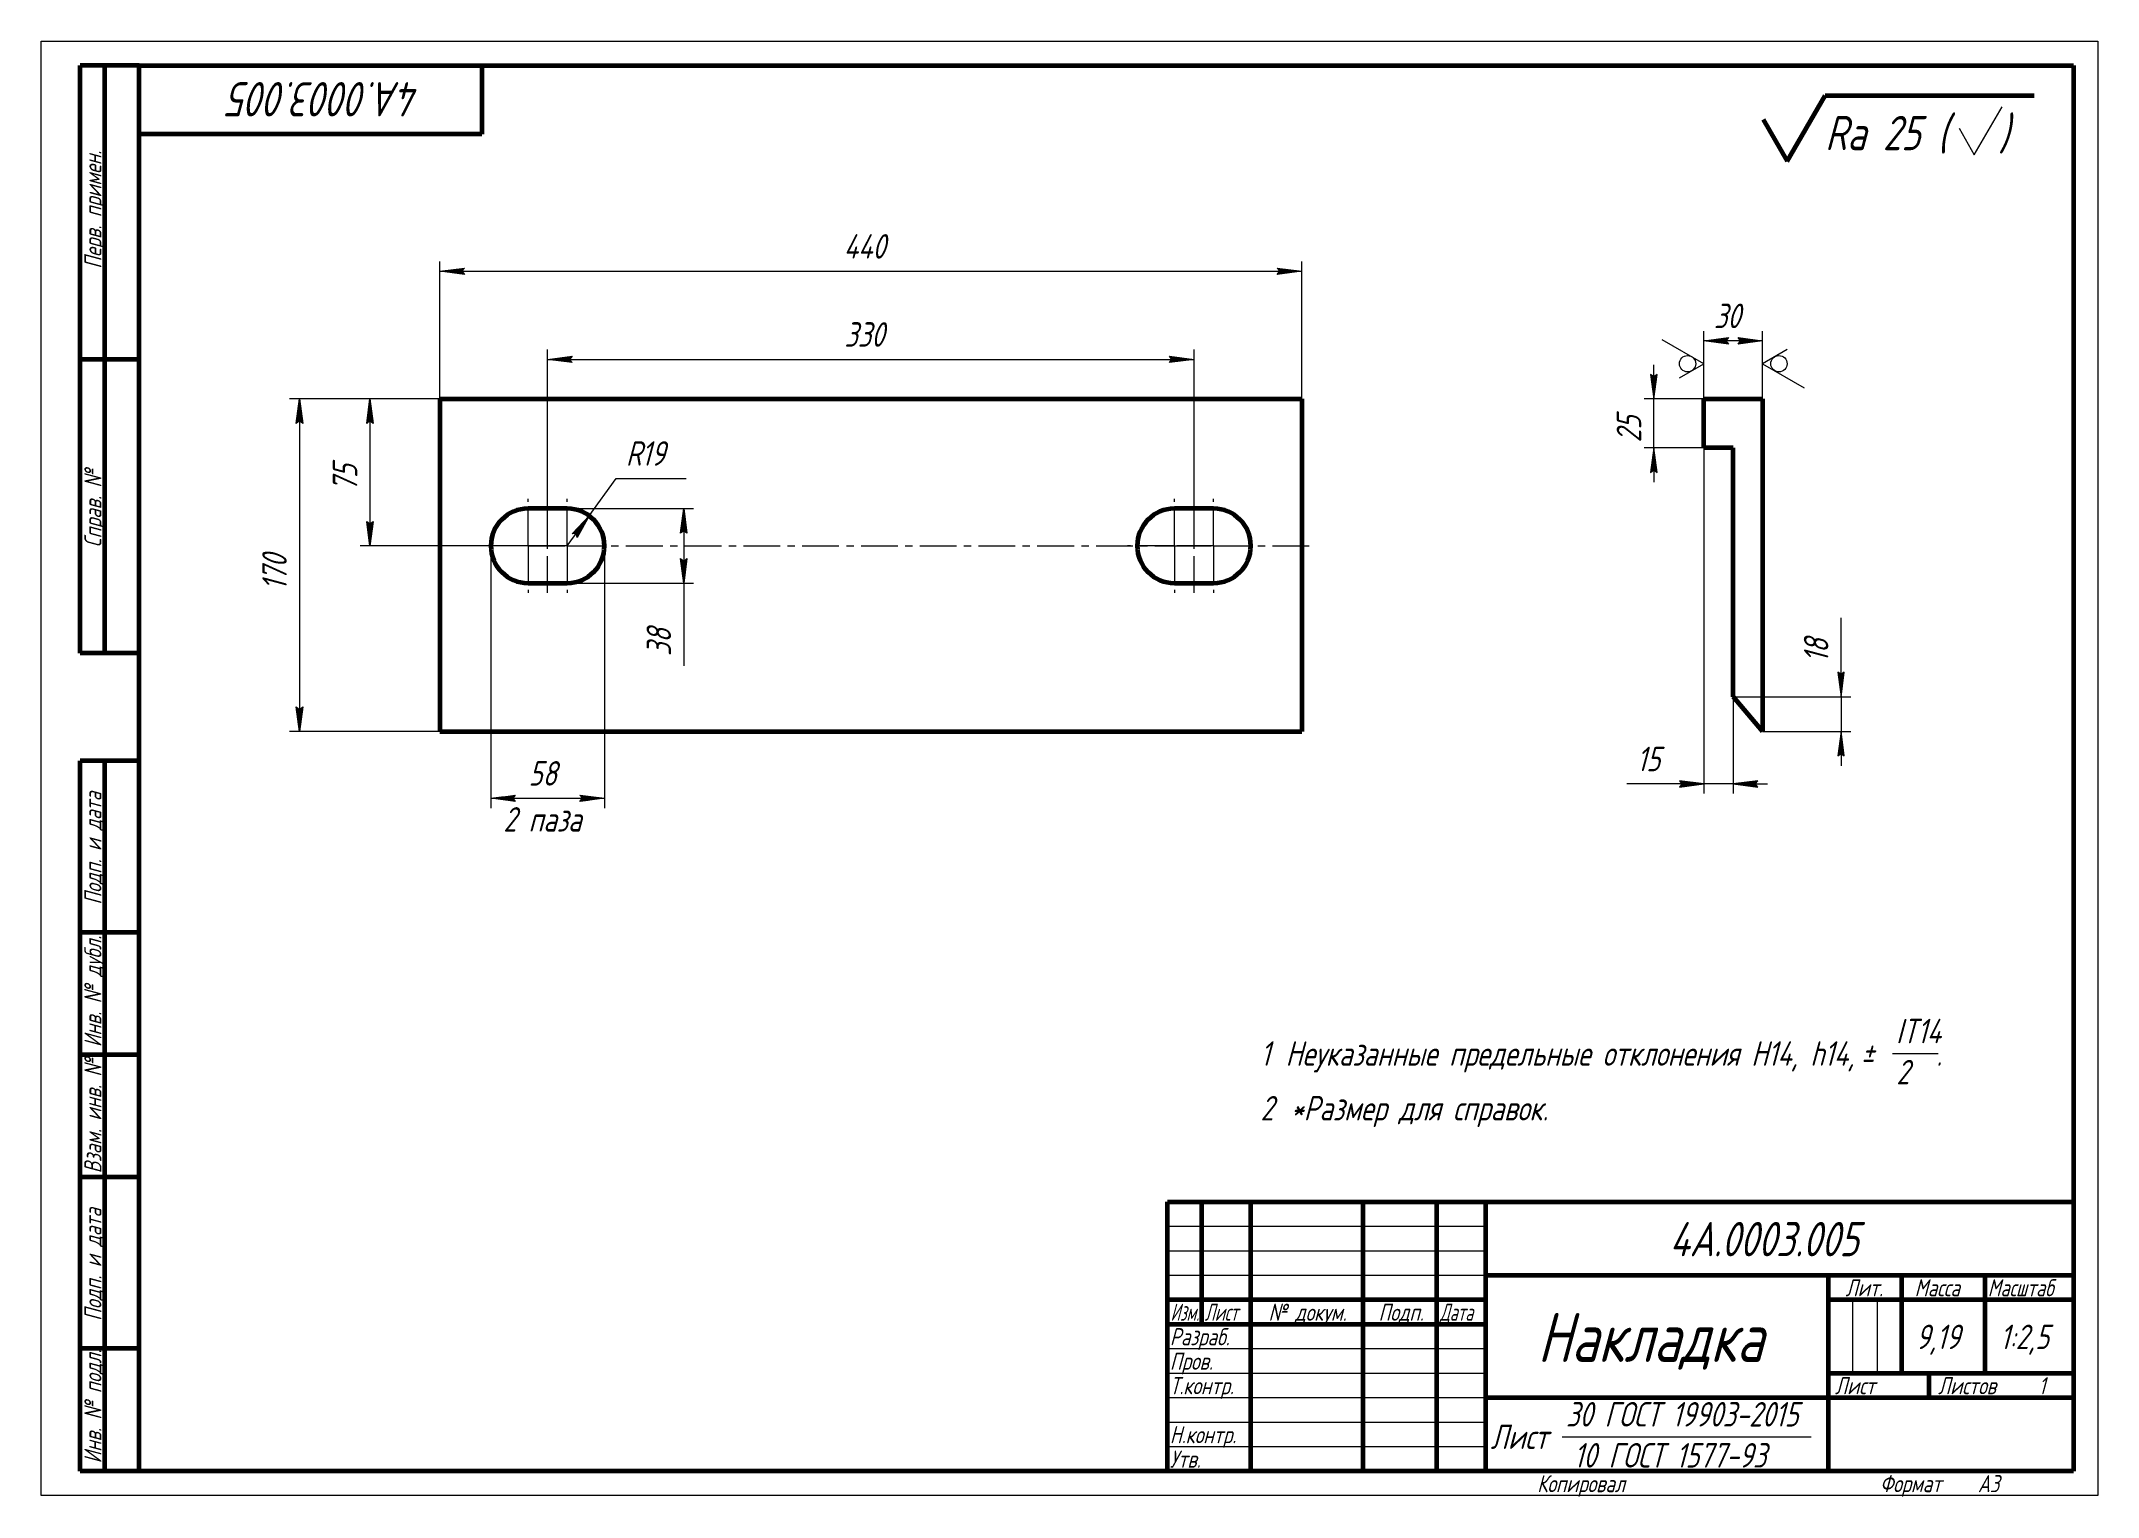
# Model space of a CAD drawing. Header units: millimetres. Extents: x 0 to 420, y 0 to 297.
import ezdxf

# ---------------------------------------------------------------- set-up
doc = ezdxf.new("R2010")
doc.units = ezdxf.units.MM
for name, pattern in [('K5LT_AXLED', [12, 7.5, -1.5, 1.5, -1.5]), ('K5LT_BASIC', [0]), ('K5LT_THIN', [0])]:
    doc.linetypes.add(name, pattern=pattern)
doc.layers.add('Системный слой', color=7, linetype='Continuous')
doc.layers.add('Системный слой (1)', color=7, linetype='Continuous', true_color=0x6c6c6c)
doc.styles.add('KDIMTEXTSTYLE', font='GOST_AU.SHX', dxfattribs={"width": 0.96, "oblique": 15, "height": 5})
doc.styles.add('KTEXTSTYLE', font='GOST_AU.SHX', dxfattribs={"width": 0.96, "height": 5})
doc.dimstyles.new('KDIMSTYLE (0.40)', dxfattribs={"dimtxt": 5, "dimasz": 1, "dimexe": 2, "dimexo": 0, "dimgap": 1, "dimtad": 1, "dimlfac": 2.5, "dimtxsty": 'KDIMTEXTSTYLE', "dimsah": 1, "dimcen": 0, "dimdle": 1, "dimadec": 0, "dimazin": 0, "dimtfac": 0.667, "dimtmove": 0, "dimatfit": 3, "dimfxl": 1, "dimtvp": 1, "dimtolj": 1, "dimtzin": 0, "dimarcsym": 0})

# ---------------------------------------------------------------- blocks, each defined once
blk = doc.blocks.new('D0')
at = {"layer": 'Системный слой (1)'}
blk.add_hatch(color=7, dxfattribs=at).paths.add_polyline_path([(111.89, 200.09), (108.42, 196.42), (109.25, 196.44), (109.49, 195.65)])
at = {"layer": 'Системный слой (1)', "color": 7, "linetype": 'K5LT_THIN', "lineweight": 18}
for p, q in [((107.43, 193.93), (111.89, 200.09)), ((108.42, 196.42), (111.89, 200.09)), ((111.89, 200.09), (109.49, 195.65)), ((109.25, 196.44), (108.42, 196.42)), ((109.49, 195.65), (109.25, 196.44))]:
    blk.add_line(p, q, dxfattribs=at)
blk.add_wipeout([(119.41, 208.71), (119.41, 216.09), (129.28, 216.09), (129.28, 208.71)]).dxf.layer = 'Системный слой (1)'
for p, q in [((111.89, 200.09), (117.41, 207.71)), ((117.41, 207.71), (131.7, 207.71))]:
    blk.add_line(p, q, dxfattribs=at)
at = {"layer": 'Системный слой (1)', "color": 7, "char_height": 5, "attachment_point": 1, "style": 'KTEXTSTYLE'}
for s, insert in [('\\H5.0;\\W1.000;\\Q15;\\Q15;\\W0.965;R', (119.41, 215.3)), ('\\H5.0;\\W1.000;\\Q15;\\Q15;\\W0.965;19', (122.58, 215.3))]:
    blk.add_mtext(s, dxfattribs=dict(at, insert=insert))
blk = doc.blocks.new('KDIMARROW_02')
at = {"layer": 'Системный слой'}
blk.add_hatch(color=0, dxfattribs=at).paths.add_polyline_path([(4.5, 0), (5, 0.66), (0, 0), (5, -0.66)])
at = {"layer": 'Системный слой', "color": 0, "linetype": 'K5LT_THIN', "lineweight": 18}
for p, q in [((0, 0), (-1, 0)), ((5, 0.66), (0, 0)), ((0, 0), (5, -0.66)), ((0, 0), (7, 0)), ((4.5, 0), (5, 0.66)), ((5, -0.66), (4.5, 0))]:
    blk.add_line(p, q, dxfattribs=at)
blk = doc.blocks.new('D1')
at = {"layer": 'Системный слой (1)'}
for points in [[(108.43, 232.67), (103.43, 232.01), (108.43, 231.35), (107.93, 232.01)], [(235.43, 232.01), (230.43, 232.67), (230.93, 232.01), (230.43, 231.35)]]:
    blk.add_hatch(color=7, dxfattribs=at).paths.add_polyline_path(points)
at = {"layer": 'Системный слой (1)', "color": 7, "linetype": 'K5LT_THIN', "lineweight": 18}
for p, q in [((103.43, 193.93), (103.43, 234.01)), ((103.43, 232.01), (108.43, 232.67)), ((108.43, 231.35), (103.43, 232.01)), ((108.43, 232.67), (107.93, 232.01)), ((107.93, 232.01), (108.43, 231.35)), ((230.93, 232.01), (230.43, 232.67)), ((230.43, 232.67), (235.43, 232.01)), ((235.43, 232.01), (230.43, 231.35)), ((230.43, 231.35), (230.93, 232.01)), ((235.43, 193.93), (235.43, 234.01))]:
    blk.add_line(p, q, dxfattribs=at)
blk.add_wipeout([(164.02, 233.01), (164.02, 240.39), (174.41, 240.39), (174.41, 233.01)]).dxf.layer = 'Системный слой (1)'
blk.add_line((103.43, 232.01), (235.43, 232.01), dxfattribs=at)
at = {"layer": 'Системный слой (1)', "color": 7, "insert": (164.02, 239.6), "char_height": 5, "attachment_point": 1, "style": 'KTEXTSTYLE'}
blk.add_mtext('\\H5.0;\\W1.000;\\Q15;\\Q15;\\W0.965;330', dxfattribs=at)
blk = doc.blocks.new('KDIMARROW_01')
at = {"layer": 'Системный слой'}
blk.add_hatch(color=0, dxfattribs=at).paths.add_polyline_path([(0, 0), (-5, 0.66), (-4.5, 0), (-5, -0.66)])
at = {"layer": 'Системный слой', "color": 0, "linetype": 'K5LT_THIN', "lineweight": 18}
for p, q in [((-4.5, 0), (-5, 0.66)), ((-5, 0.66), (0, 0)), ((0, 0), (-5, -0.66)), ((-5, -0.66), (-4.5, 0)), ((0, 0), (-1, 0))]:
    blk.add_line(p, q, dxfattribs=at)
blk = doc.blocks.new('D2')
at = {"layer": 'Системный слой (1)'}
for points in [[(86.43, 250.66), (81.43, 250), (86.43, 249.34), (85.93, 250)], [(257.43, 250), (252.43, 250.66), (252.93, 250), (252.43, 249.34)]]:
    blk.add_hatch(color=7, dxfattribs=at).paths.add_polyline_path(points)
at = {"layer": 'Системный слой (1)', "color": 7, "linetype": 'K5LT_THIN', "lineweight": 18}
for p, q in [((81.43, 223.93), (81.43, 252)), ((257.43, 223.93), (257.43, 252)), ((81.43, 250), (86.43, 250.66)), ((86.43, 249.34), (81.43, 250)), ((86.43, 250.66), (85.93, 250)), ((85.93, 250), (86.43, 249.34)), ((252.93, 250), (252.43, 250.66)), ((252.43, 250.66), (257.43, 250)), ((257.43, 250), (252.43, 249.34)), ((252.43, 249.34), (252.93, 250))]:
    blk.add_line(p, q, dxfattribs=at)
blk.add_wipeout([(163.89, 251), (163.89, 258.38), (174.53, 258.38), (174.53, 251)]).dxf.layer = 'Системный слой (1)'
blk.add_line((81.43, 250), (257.43, 250), dxfattribs=at)
at = {"layer": 'Системный слой (1)', "color": 7, "insert": (163.89, 257.59), "char_height": 5, "attachment_point": 1, "style": 'KTEXTSTYLE'}
blk.add_mtext('\\H5.0;\\W1.000;\\Q15;\\Q15;\\W0.965;440', dxfattribs=at)
blk = doc.blocks.new('D3')
at = {"layer": 'Системный слой (1)'}
for points in [[(67.15, 223.93), (66.49, 218.93), (67.15, 219.43), (67.8, 218.93)], [(67.8, 198.93), (67.15, 198.43), (66.49, 198.93), (67.15, 193.93)]]:
    blk.add_hatch(color=7, dxfattribs=at).paths.add_polyline_path(points)
at = {"layer": 'Системный слой (1)', "color": 7, "linetype": 'K5LT_THIN', "lineweight": 18}
for p, q in [((81.43, 223.93), (65.15, 223.93)), ((66.49, 218.93), (67.15, 223.93)), ((67.15, 223.93), (67.8, 218.93)), ((67.15, 219.43), (66.49, 218.93)), ((67.8, 218.93), (67.15, 219.43)), ((67.15, 193.93), (66.49, 198.93)), ((66.49, 198.93), (67.15, 198.43)), ((67.15, 198.43), (67.8, 198.93)), ((67.8, 198.93), (67.15, 193.93)), ((103.43, 193.93), (65.15, 193.93))]:
    blk.add_line(p, q, dxfattribs=at)
blk.add_wipeout([(66.15, 205.04), (58.76, 205.04), (58.76, 212.51), (66.15, 212.51)]).dxf.layer = 'Системный слой (1)'
blk.add_line((67.15, 223.93), (67.15, 193.93), dxfattribs=at)
at = {"layer": 'Системный слой (1)', "color": 7, "insert": (59.56, 205.04), "char_height": 5, "attachment_point": 1, "rotation": 90, "style": 'KTEXTSTYLE'}
blk.add_mtext('\\H5.0;\\W1.000;\\Q15;\\Q15;\\W0.965;75', dxfattribs=at)
blk = doc.blocks.new('D4')
at = {"layer": 'Системный слой (1)'}
for points in [[(52.75, 223.93), (52.09, 218.93), (52.75, 219.43), (53.41, 218.93)], [(52.75, 160.53), (52.09, 161.03), (52.75, 156.03), (53.41, 161.03)]]:
    blk.add_hatch(color=7, dxfattribs=at).paths.add_polyline_path(points)
at = {"layer": 'Системный слой (1)', "color": 7, "linetype": 'K5LT_THIN', "lineweight": 18}
for p, q in [((81.43, 223.93), (50.75, 223.93)), ((52.09, 218.93), (52.75, 223.93)), ((52.75, 223.93), (53.41, 218.93)), ((52.75, 219.43), (52.09, 218.93)), ((53.41, 218.93), (52.75, 219.43)), ((52.75, 156.03), (52.09, 161.03)), ((52.09, 161.03), (52.75, 160.53)), ((52.75, 160.53), (53.41, 161.03)), ((53.41, 161.03), (52.75, 156.03)), ((81.43, 156.03), (50.75, 156.03))]:
    blk.add_line(p, q, dxfattribs=at)
blk.add_wipeout([(51.75, 184.84), (44.37, 184.84), (44.37, 194.71), (51.75, 194.71)]).dxf.layer = 'Системный слой (1)'
blk.add_line((52.75, 223.93), (52.75, 156.03), dxfattribs=at)
at = {"layer": 'Системный слой (1)', "color": 7, "insert": (45.16, 184.84), "char_height": 5, "attachment_point": 1, "rotation": 90, "style": 'KTEXTSTYLE'}
blk.add_mtext('\\H5.0;\\W1.000;\\Q15;\\Q15;\\W0.965;170', dxfattribs=at)
blk = doc.blocks.new('D5')
at = {"layer": 'Системный слой (1)', "color": 7, "linetype": 'K5LT_THIN', "lineweight": 18}
for p, q in [((91.83, 193.93), (91.83, 140.38)), ((115.03, 193.93), (115.03, 140.38))]:
    blk.add_line(p, q, dxfattribs=at)
blk.add_wipeout([(94.39, 134), (94.39, 150.76), (111.75, 150.76), (111.75, 134)]).dxf.layer = 'Системный слой (1)'
at = {"layer": 'Системный слой (1)'}
for points in [[(96.83, 143.04), (91.83, 142.38), (96.83, 141.72), (96.33, 142.38)], [(115.03, 142.38), (110.03, 143.04), (110.53, 142.38), (110.03, 141.72)]]:
    blk.add_hatch(color=7, dxfattribs=at).paths.add_polyline_path(points)
at = {"layer": 'Системный слой (1)', "color": 7, "linetype": 'K5LT_THIN', "lineweight": 18}
for p, q in [((91.83, 142.38), (96.83, 143.04)), ((96.83, 143.04), (96.33, 142.38)), ((110.53, 142.38), (110.03, 143.04)), ((110.03, 143.04), (115.03, 142.38)), ((96.83, 141.72), (91.83, 142.38)), ((91.83, 142.38), (115.03, 142.38)), ((96.33, 142.38), (96.83, 141.72)), ((115.03, 142.38), (110.03, 141.72)), ((110.03, 141.72), (110.53, 142.38))]:
    blk.add_line(p, q, dxfattribs=at)
at = {"layer": 'Системный слой (1)', "color": 7, "char_height": 5, "attachment_point": 1, "style": 'KTEXTSTYLE'}
for s, insert in [('\\H5.0;\\W1.000;\\Q15;\\Q15;\\W0.965;58', (99.54, 149.97)), ('\\H5.0;\\W1.000;\\Q15;\\Q15;\\W0.965;2 паза', (94.39, 140.58))]:
    blk.add_mtext(s, dxfattribs=dict(at, insert=insert))
blk = doc.blocks.new('D6')
at = {"layer": 'Системный слой (1)'}
for points in [[(131.89, 196.53), (131.23, 201.53), (130.57, 196.53), (131.23, 197.03)], [(131.89, 191.33), (131.23, 190.83), (130.57, 191.33), (131.23, 186.33)]]:
    blk.add_hatch(color=7, dxfattribs=at).paths.add_polyline_path(points)
at = {"layer": 'Системный слой (1)', "color": 7, "linetype": 'K5LT_THIN', "lineweight": 18}
for p, q in [((107.43, 201.53), (133.23, 201.53)), ((130.57, 196.53), (131.23, 201.53)), ((131.23, 201.53), (131.89, 196.53)), ((131.23, 201.53), (131.23, 186.33)), ((131.23, 197.03), (130.57, 196.53)), ((131.89, 196.53), (131.23, 197.03)), ((131.23, 186.33), (130.57, 191.33)), ((130.57, 191.33), (131.23, 190.83)), ((131.23, 190.83), (131.89, 191.33)), ((131.89, 191.33), (131.23, 186.33)), ((107.43, 186.33), (133.23, 186.33)), ((131.23, 186.33), (131.23, 181.32))]:
    blk.add_line(p, q, dxfattribs=at)
blk.add_wipeout([(130.23, 171.41), (122.85, 171.41), (122.85, 179), (130.23, 179)]).dxf.layer = 'Системный слой (1)'
blk.add_line((131.23, 181.32), (131.23, 169.41), dxfattribs=at)
at = {"layer": 'Системный слой (1)', "color": 7, "insert": (123.64, 171.41), "char_height": 5, "attachment_point": 1, "rotation": 90, "style": 'KTEXTSTYLE'}
blk.add_mtext('\\H5.0;\\W1.000;\\Q15;\\Q15;\\W0.965;38', dxfattribs=at)
blk = doc.blocks.new('U0')
at = {"layer": 'Системный слой (1)', "color": 30, "linetype": 'K5LT_AXLED', "lineweight": 18, "true_color": 0xff8000}
for q in [(239.43, 203.53), (229.83, 193.93), (239.43, 184.33), (249.03, 193.93)]:
    blk.add_line((239.43, 193.93), q, dxfattribs=at)
blk = doc.blocks.new('U1')
at = {"layer": 'Системный слой (1)', "color": 30, "linetype": 'K5LT_AXLED', "lineweight": 18, "true_color": 0xff8000}
for q in [(231.43, 203.53), (221.83, 193.93), (231.43, 184.33), (241.03, 193.93)]:
    blk.add_line((231.43, 193.93), q, dxfattribs=at)
blk = doc.blocks.new('U2')
at = {"layer": 'Системный слой (1)', "color": 30, "linetype": 'K5LT_AXLED', "lineweight": 18, "true_color": 0xff8000}
for q in [(107.43, 203.53), (79.43, 193.93), (107.43, 184.33), (259.43, 193.93)]:
    blk.add_line((107.43, 193.93), q, dxfattribs=at)
blk = doc.blocks.new('U3')
at = {"layer": 'Системный слой (1)', "color": 30, "linetype": 'K5LT_AXLED', "lineweight": 18, "true_color": 0xff8000}
for q in [(99.43, 203.53), (89.83, 193.93), (99.43, 184.33), (109.03, 193.93)]:
    blk.add_line((99.43, 193.93), q, dxfattribs=at)
blk = doc.blocks.new('D7')
at = {"layer": 'Системный слой (1)', "color": 7, "linetype": 'K5LT_THIN', "lineweight": 18}
blk.add_line((351.54, 223.93), (351.54, 237.8), dxfattribs=at)
blk.add_wipeout([(341.59, 236.8), (341.59, 244.18), (349.17, 244.18), (349.17, 236.8)]).dxf.layer = 'Системный слой (1)'
at = {"layer": 'Системный слой (1)'}
for points in [[(344.54, 236.46), (339.54, 235.8), (344.54, 235.14), (344.04, 235.8)], [(351.54, 235.8), (346.54, 236.46), (347.04, 235.8), (346.54, 235.14)]]:
    blk.add_hatch(color=7, dxfattribs=at).paths.add_polyline_path(points)
at = {"layer": 'Системный слой (1)', "color": 7, "linetype": 'K5LT_THIN', "lineweight": 18}
for p, q in [((339.54, 223.93), (339.54, 237.8)), ((339.54, 235.8), (344.54, 236.46)), ((344.54, 235.14), (339.54, 235.8)), ((351.54, 235.8), (339.54, 235.8)), ((344.54, 236.46), (344.04, 235.8)), ((344.04, 235.8), (344.54, 235.14)), ((347.04, 235.8), (346.54, 236.46)), ((346.54, 236.46), (351.54, 235.8)), ((351.54, 235.8), (346.54, 235.14)), ((346.54, 235.14), (347.04, 235.8))]:
    blk.add_line(p, q, dxfattribs=at)
at = {"layer": 'Системный слой (1)', "color": 7, "insert": (341.59, 243.39), "char_height": 5, "attachment_point": 1, "style": 'KTEXTSTYLE'}
blk.add_mtext('\\H5.0;\\W1.000;\\Q15;\\Q15;\\W0.965;30', dxfattribs=at)
blk = doc.blocks.new('D8')
at = {"layer": 'Системный слой (1)'}
for points in [[(339.54, 145.33), (334.54, 145.98), (335.04, 145.33), (334.54, 144.67)], [(350.54, 145.98), (345.54, 145.33), (350.54, 144.67), (350.04, 145.33)]]:
    blk.add_hatch(color=7, dxfattribs=at).paths.add_polyline_path(points)
at = {"layer": 'Системный слой (1)', "color": 7, "linetype": 'K5LT_THIN', "lineweight": 18}
for p, q in [((339.54, 213.93), (339.54, 143.33)), ((345.54, 163.13), (345.54, 143.33)), ((339.54, 145.33), (334.54, 145.98)), ((334.54, 145.98), (335.04, 145.33)), ((335.04, 145.33), (334.54, 144.67)), ((334.54, 144.67), (339.54, 145.33)), ((339.54, 145.33), (334.56, 145.33)), ((345.54, 145.33), (339.54, 145.33)), ((350.54, 145.98), (345.54, 145.33)), ((345.54, 145.33), (350.54, 144.67)), ((345.54, 145.33), (352.54, 145.33)), ((350.04, 145.33), (350.54, 145.98)), ((350.54, 144.67), (350.04, 145.33))]:
    blk.add_line(p, q, dxfattribs=at)
blk.add_wipeout([(325.84, 146.33), (325.84, 153.71), (332.29, 153.71), (332.29, 146.33)]).dxf.layer = 'Системный слой (1)'
for p, q in [((334.56, 145.33), (323.84, 145.33)), ((339.54, 145.33), (332.54, 145.33))]:
    blk.add_line(p, q, dxfattribs=at)
at = {"layer": 'Системный слой (1)', "color": 7, "insert": (325.84, 152.91), "char_height": 5, "attachment_point": 1, "style": 'KTEXTSTYLE'}
blk.add_mtext('\\H5.0;\\W1.000;\\Q15;\\Q15;\\W0.965;15', dxfattribs=at)
blk = doc.blocks.new('D9')
at = {"layer": 'Системный слой (1)'}
blk.add_hatch(color=7, dxfattribs=at).paths.add_polyline_path([(368.21, 151.03), (367.55, 156.03), (366.9, 151.03), (367.55, 151.53)])
at = {"layer": 'Системный слой (1)', "color": 7, "linetype": 'K5LT_THIN', "lineweight": 18}
for p, q in [((345.54, 163.13), (369.55, 163.13)), ((367.55, 163.13), (367.55, 156.03)), ((351.54, 156.03), (369.55, 156.03)), ((367.55, 156.03), (366.9, 151.03)), ((368.21, 151.03), (367.55, 156.03)), ((367.55, 156.03), (367.55, 149.03)), ((366.9, 151.03), (367.55, 151.53)), ((367.55, 151.53), (368.21, 151.03))]:
    blk.add_line(p, q, dxfattribs=at)
blk.add_wipeout([(366.55, 170.1), (359.17, 170.1), (359.17, 176.93), (366.55, 176.93)]).dxf.layer = 'Системный слой (1)'
at = {"layer": 'Системный слой (1)'}
blk.add_hatch(color=7, dxfattribs=at).paths.add_polyline_path([(367.55, 167.63), (366.9, 168.13), (367.55, 163.13), (368.21, 168.13)])
at = {"layer": 'Системный слой (1)', "color": 7, "linetype": 'K5LT_THIN', "lineweight": 18}
for p, q in [((367.55, 168.1), (367.55, 179.21)), ((367.55, 167.63), (366.9, 168.13)), ((366.9, 168.13), (367.55, 163.13)), ((367.55, 163.13), (367.55, 170.13)), ((367.55, 163.13), (368.21, 168.13)), ((368.21, 168.13), (367.55, 167.63)), ((367.55, 163.13), (367.55, 168.13))]:
    blk.add_line(p, q, dxfattribs=at)
at = {"layer": 'Системный слой (1)', "color": 7, "insert": (359.97, 170.1), "char_height": 5, "attachment_point": 1, "rotation": 90, "style": 'KTEXTSTYLE'}
blk.add_mtext('\\H5.0;\\W1.000;\\Q15;\\Q15;\\W0.965;18', dxfattribs=at)
blk = doc.blocks.new('D10')
at = {"layer": 'Системный слой (1)', "color": 7, "linetype": 'K5LT_THIN', "lineweight": 18}
for p, q in [((329.33, 228.43), (328.67, 228.93)), ((329.99, 228.93), (329.33, 228.43)), ((328.67, 208.93), (329.33, 209.43)), ((329.33, 209.43), (329.99, 208.93))]:
    blk.add_line(p, q, dxfattribs=at)
blk.add_wipeout([(328.33, 215.04), (320.95, 215.04), (320.95, 222.51), (328.33, 222.51)]).dxf.layer = 'Системный слой (1)'
at = {"layer": 'Системный слой (1)'}
for points in [[(329.33, 228.43), (328.67, 228.93), (329.33, 223.93), (329.99, 228.93)], [(329.99, 208.93), (329.33, 213.93), (328.67, 208.93), (329.33, 209.43)]]:
    blk.add_hatch(color=7, dxfattribs=at).paths.add_polyline_path(points)
at = {"layer": 'Системный слой (1)', "color": 7, "linetype": 'K5LT_THIN', "lineweight": 18}
for p, q in [((328.67, 228.93), (329.33, 223.93)), ((329.33, 223.93), (329.33, 230.93)), ((329.33, 223.93), (329.99, 228.93)), ((339.54, 223.93), (327.33, 223.93)), ((329.33, 213.93), (329.33, 223.93)), ((339.54, 213.93), (327.33, 213.93)), ((329.33, 213.93), (328.67, 208.93)), ((329.99, 208.93), (329.33, 213.93)), ((329.33, 213.93), (329.33, 206.93))]:
    blk.add_line(p, q, dxfattribs=at)
at = {"layer": 'Системный слой (1)', "color": 7, "insert": (321.74, 215.04), "char_height": 5, "attachment_point": 1, "rotation": 90, "style": 'KTEXTSTYLE'}
blk.add_mtext('\\H5.0;\\W1.000;\\Q15;\\Q15;\\W0.965;25', dxfattribs=at)
blk = doc.blocks.new('U4')
at = {"layer": 'Системный слой (1)', "color": 7, "linetype": 'K5LT_THIN', "lineweight": 18}
for p, q in [((339.54, 231.12), (331.04, 236.03)), ((334.54, 228.23), (339.54, 231.12))]:
    blk.add_line(p, q, dxfattribs=at)
blk.add_arc((336.21, 231.12), 1.67, 90, 89.99999427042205, dxfattribs=at)
blk = doc.blocks.new('U5')
at = {"layer": 'Системный слой (1)', "color": 7, "linetype": 'K5LT_THIN', "lineweight": 18}
for p, q in [((356.54, 234.01), (351.54, 231.12)), ((351.54, 231.12), (360.04, 226.21))]:
    blk.add_line(p, q, dxfattribs=at)
blk.add_arc((354.87, 231.12), 1.67, 90, 89.99999427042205, dxfattribs=at)
blk = doc.blocks.new('U6')
at = {"color": 7, "linetype": 'K5LT_THIN', "lineweight": 18}
for p, q in [((0, 0), (0, 297)), ((0, 297), (420, 297)), ((420, 297), (420, 0)), ((230, 55), (295, 55)), ((230, 50), (295, 50)), ((230, 45), (295, 45)), ((369.96, 25), (369.96, 40)), ((374.98, 25), (374.98, 40)), ((230, 30), (295, 30)), ((230, 25), (295, 25)), ((230, 20), (295, 20)), ((230, 15), (295, 15)), ((230, 10), (295, 10)), ((310.63, 12), (361.43, 12)), ((420, 0), (0, 0))]:
    blk.add_line(p, q, dxfattribs=at)
at = {"color": 150, "linetype": 'K5LT_BASIC', "lineweight": 60, "true_color": 0x0080ff}
for p, q in [((8, 172), (8, 292)), ((20, 292), (8, 292)), ((13, 172), (13, 292)), ((20, 5), (20, 292)), ((20, 292), (415, 292)), ((90, 292), (90, 278)), ((415, 292), (415, 5)), ((90, 278), (20, 278)), ((20, 232), (8, 232)), ((20, 172), (8, 172)), ((8, 5), (8, 150)), ((20, 150), (8, 150)), ((13, 5), (13, 150)), ((20, 115), (8, 115)), ((20, 90), (8, 90)), ((20, 65), (8, 65)), ((230, 60), (415, 60)), ((230, 5), (230, 60)), ((237, 35), (237, 60)), ((247, 5), (247, 60)), ((270, 5), (270, 60)), ((285, 5), (285, 60)), ((295, 5), (295, 60)), ((295, 45), (415, 45)), ((365, 5), (365, 45)), ((380, 25), (380, 45)), ((397, 25), (397, 45)), ((230, 40), (295, 40)), ((365, 40), (380, 40)), ((380, 40), (415, 40)), ((230, 35), (295, 35)), ((20, 30), (8, 30)), ((365, 25), (415, 25)), ((385.57, 20), (385.57, 25)), ((295, 20), (365, 20)), ((365, 20), (415, 20)), ((20, 5), (8, 5)), ((415, 5), (20, 5))]:
    blk.add_line(p, q, dxfattribs=at)
at = {"color": 7, "attachment_point": 1, "style": 'KTEXTSTYLE'}
for s, insert, char_height, rotation in [('\\H5.0;\\W1.000;\\Q15;\\Q15;\\W0.965;\\H7.00;4А.0003.005', (77.48, 281.64), 7, 180), ('\\H5.0;\\W1.000;\\Q15;\\Q15;\\W0.965;\\H3.50;Перв. примен.', (8.82, 250.52), 3.5, 90), ('\\H5.0;\\W1.000;\\Q15;\\Q15;\\W0.965;\\H3.50;Справ. №', (8.82, 193.63), 3.5, 90), ('\\H5.0;\\W1.000;\\Q15;\\Q15;\\W0.965;\\H3.50;Подп. и дата', (8.82, 120.66), 3.5, 90), ('\\H5.0;\\W1.000;\\Q15;\\Q15;\\W0.965;\\H3.50;Инв. № дубл.', (8.82, 91.57), 3.5, 90), ('\\H5.0;\\W1.000;\\Q15;\\Q15;\\W0.965;\\H3.50;Взам. инв. №', (8.82, 65.8), 3.5, 90), ('\\H5.0;\\W1.000;\\Q15;\\Q15;\\W0.965;\\H3.50;Подп. и дата', (8.82, 35.66), 3.5, 90), ('\\H5.0;\\W1.000;\\Q15;\\Q15;\\W0.965;\\H3.50;Инв. № подл.', (8.82, 6.57), 3.5, 90)]:
    blk.add_mtext(s, dxfattribs=dict(at, insert=insert, char_height=char_height, rotation=rotation))
for s, insert, char_height in [('\\H5.0;\\W1.000;\\Q15;\\Q15;\\W0.965;\\H7.00;4А.0003.005', (332.52, 55.86), 7), ('\\H5.0;\\W1.000;\\Q15;\\Q15;\\W0.965;\\H3.50;Лит.', (368.47, 44.18), 3.5), ('\\H5.0;\\W1.000;\\Q15;\\Q15;\\W0.965;\\H3.50;Масса', (382.58, 44.18), 3.5), ('\\H5.0;\\W1.000;\\Q15;\\Q15;\\W0.930;\\H3.50;Масштаб', (397.52, 44.18), 3.5), ('\\H5.0;\\W1.000;\\Q15;\\Q15;\\W0.784;\\H3.50;Изм.', (230.62, 39.18), 3.5), ('\\H5.0;\\W1.000;\\Q15;\\Q15;\\W0.799;\\H3.50;Лист', (237.61, 39.18), 3.5), ('\\H5.0;\\W1.000;\\Q15;\\Q15;\\W0.965;\\H3.50;№ докум.', (250.63, 39.18), 3.5), ('\\H5.0;\\W1.000;\\Q15;\\Q15;\\W0.965;\\H3.50;Подп.', (273.1, 39.18), 3.5), ('\\H5.0;\\W1.000;\\Q15;\\Q15;\\W0.799;\\H3.50;Дата', (285.61, 39.18), 3.5), ('\\H5.0;\\W1.000;\\Q15;\\Q15;\\W0.965;\\H3.50;Разраб.', (230.5, 34.18), 3.5), ('\\H5.0;\\W1.000;\\Q15;\\Q15;\\W0.965;\\H10.00;Накладка', (305.56, 37.29), 10), ('\\H5.0;\\W1.000;\\Q15;\\Q15;\\W0.965;9,19', (382.83, 34.9), 5), ('\\H5.0;\\W1.000;\\Q15;\\Q15;\\W0.965;{\\c16711680;1:2,5}', (400, 34.9), 5), ('\\H5.0;\\W1.000;\\Q15;\\Q15;\\W0.965;\\H3.50;Пров.', (230.5, 29.18), 3.5), ('\\H5.0;\\W1.000;\\Q15;\\Q15;\\W0.965;\\H3.50;Т.контр.', (230.5, 24.18), 3.5), ('\\H5.0;\\W1.000;\\Q15;\\Q15;\\W0.965;\\H3.50;Лист', (366.32, 24.18), 3.5), ('\\H5.0;\\W1.000;\\Q15;\\Q15;\\W0.965;\\H3.50;Листов', (387.36, 24.18), 3.5), ('\\H5.0;\\W1.000;\\Q15;\\Q15;\\W0.965;\\H3.50;1', (407.91, 24.18), 3.5), ('\\H5.0;\\W1.000;\\Q15;\\Q15;\\W0.965;30 ГОСТ 19903-2015', (311.39, 19.09), 5), ('\\H5.0;\\W1.000;\\Q15;\\Q15;\\W0.965;\\H3.50;Н.контр.', (230.5, 14.18), 3.5), ('\\H5.0;\\W1.000;\\Q15;\\Q15;\\W0.965;Лист', (295.99, 14.5), 5), ('\\H5.0;\\W1.000;\\Q15;\\Q15;\\W0.965;\\H3.50;Утв.', (230.5, 9.18), 3.5), ('\\H5.0;\\W1.000;\\Q15;\\Q15;\\W0.965;10 ГОСТ 1577-93', (312.97, 10.71), 5), ('\\H5.0;\\W1.000;\\Q15;\\Q15;\\W0.965;\\H3.50;Формат', (375.5, 4.18), 3.5), ('\\H5.0;\\W1.000;\\Q15;\\Q15;\\W0.965;\\H3.50;Копировал', (305.5, 4.18), 3.5), ('\\H5.0;\\W1.000;\\Q15;\\Q15;\\W0.965;\\H3.50;A3', (395.5, 4.18), 3.5)]:
    blk.add_mtext(s, dxfattribs=dict(at, insert=insert, char_height=char_height))
blk = doc.blocks.new('U7')
at = {"color": 7, "linetype": 'K5LT_THIN', "lineweight": 18}
blk.add_line((378.03, 90.26), (387.42, 90.26), dxfattribs=at)
at = {"color": 7, "char_height": 5, "attachment_point": 1, "style": 'KTEXTSTYLE'}
for s, insert in [('\\H5.0;\\W1.000;\\Q15;\\Q15;\\W0.965;IT14', (378.79, 97.35)), ('\\H5.0;\\W1.000;\\Q15;\\Q15;\\W0.965;1', (249, 92.76)), ('\\H5.0;\\W1.000;\\Q15;\\Q15;\\W0.965;Неуказанные предельные отклонения H14, h14, ', (254.12, 92.76)), ('\\H5.0;\\W1.000;\\Q15;\\Q15;\\W0.965; ', (374.5, 92.76)), ('\\H5.0;\\W1.000;\\Q15;\\Q15;\\W0.965;±', (371.59, 92.76)), ('\\H5.0;\\W1.000;\\Q15;\\Q15;\\W0.965;2', (378.85, 88.97)), ('\\H5.0;\\W1.000;\\Q15;\\Q15;\\W0.965;.', (387.01, 92.76)), ('\\H5.0;\\W1.000;\\Q15;\\Q15;\\W0.965;2', (249, 81.59)), ('\\H5.0;\\W1.000;\\Q15;\\Q15;\\W0.965;*Размер для справок.', (255.17, 81.59))]:
    blk.add_mtext(s, dxfattribs=dict(at, insert=insert))
blk = doc.blocks.new('U8')
at = {"color": 150, "linetype": 'K5LT_BASIC', "lineweight": 60, "true_color": 0x0080ff}
for p, q in [((356.55, 272.51), (364.28, 285.91)), ((364.28, 285.91), (407, 285.91)), ((351.64, 281.01), (356.55, 272.51))]:
    blk.add_line(p, q, dxfattribs=at)
at = {"color": 7, "linetype": 'K5LT_THIN', "lineweight": 18}
for p, q in [((394.77, 273.77), (400.45, 283.57)), ((391.67, 279.21), (394.77, 273.77))]:
    blk.add_line(p, q, dxfattribs=at)
at = {"color": 7, "char_height": 7, "attachment_point": 1, "style": 'KTEXTSTYLE'}
for s, insert in [('\\H5.0;\\W1.000;\\Q15;\\Q15;\\W0.965;\\H7.00;Ra 25 (', (364.28, 281.73)), ('\\H5.0;\\W1.000;\\Q15;\\Q15;\\W0.965;\\H7.00;)', (399.75, 281.73))]:
    blk.add_mtext(s, dxfattribs=dict(at, insert=insert))

msp = doc.modelspace()

# ---------------------------------------------------------------- linework, layer by layer
at = {"layer": 'Системный слой (1)', "color": 150, "linetype": 'K5LT_BASIC', "lineweight": 60, "true_color": 0x0080ff}
for p, q in [((81.4313, 223.931), (81.4313, 156.0318)), ((81.4313, 223.931), (257.4313, 223.931)), ((257.4313, 223.931), (257.4313, 156.0318)), ((339.5385, 223.931), (351.5385, 223.931)), ((339.5385, 213.931), (339.5385, 223.931)), ((351.5385, 223.931), (351.5385, 156.0318)), ((345.5385, 213.931), (339.5385, 213.931)), ((345.5385, 163.131), (345.5385, 213.931)), ((107.4313, 201.531), (99.4313, 201.531)), ((239.4313, 201.531), (231.4313, 201.531)), ((99.4313, 186.331), (107.4313, 186.331)), ((231.4313, 186.331), (239.4313, 186.331)), ((351.5385, 156.0318), (345.5385, 163.131)), ((81.4313, 156.0318), (257.4313, 156.0318))]:
    msp.add_line(p, q, dxfattribs=at)
for centre, start, end in [((99.4313, 193.931), 90, 270), ((107.4313, 193.931), 270, 90), ((231.4313, 193.931), 90, 270), ((239.4313, 193.931), 270, 90)]:
    msp.add_arc(centre, 7.6, start, end, dxfattribs=at)

# ---------------------------------------------------------------- block references
for name in ['U8', 'U7']:
    msp.add_blockref(name, (0, 0))

# ---------------------------------------------------------------- next in the draw order: dimensions: what is measured, and where the dimension line sits
at = {"layer": 'Системный слой (1)', "color": 7}
for base, p1, p2, override, picture, middle in [((351.538476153, 235.7976638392), (339.538476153, 223.9310469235), (351.538476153, 223.9310469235), {"dimexo": 0, "dimpost": '\\H5.0;\\W0.965;\\Q15;<>', "dimblk1": 'KDIMARROW_01', "dimblk2": 'KDIMARROW_01', "dimse1": 0, "dimse2": 0, "dimclrt": 7, "dimtol": 1, "dimtp": 0, "dimtm": 0, "dimtdec": 5, "dimtolj": 1}, 'D7', (345.538476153, 235.7976638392)), ((345.5385, 145.326), (339.5385, 213.931), (345.5385, 163.131), {"dimexo": 0, "dimtoh": 1, "dimpost": '\\H5.0;\\W0.965;\\Q15;<>', "dimblk1": 'KDIMARROW_01', "dimblk2": 'KDIMARROW_01', "dimse1": 0, "dimse2": 0, "dimclrt": 7, "dimtol": 1, "dimtp": 0, "dimtm": 0, "dimtdec": 5, "dimtmove": 1, "dimtolj": 1}, 'D8', (329.2011, 145.326))]:
    dim = msp.add_linear_dim(base=base, p1=p1, p2=p2, angle=90, dimstyle='KDIMSTYLE (0.40)', override=override, dxfattribs=at)
    dim.commit()
    dim.dimension.update_dxf_attribs({"geometry": picture, "text_midpoint": middle, "dimtype": 160})
dim = msp.add_radius_dim(center=(107.4313, 193.931), mpoint=(122.8207, 182.788), dimstyle='KDIMSTYLE (0.40)', override={"dimtih": 1, "dimtoh": 1, "dimpost": '\\H5.0;\\W0.965;\\Q15;<>', "dimblk2": 'KDIMARROW_02', "dimclrt": 7, "dimtol": 1, "dimtp": 0, "dimtm": 0, "dimtdec": 5, "dimtmove": 1, "dimtolj": 1}, dxfattribs=at)
dim.commit()
dim.dimension.update_dxf_attribs({"geometry": 'D0', "text_midpoint": (119.409, 207.711), "dimtype": 164})

# ---------------------------------------------------------------- next in the draw order: block references
at = {"layer": 'Системный слой (1)'}
msp.add_blockref('U5', (0, 0), dxfattribs=at)

# ---------------------------------------------------------------- next in the draw order: dimensions: what is measured, and where the dimension line sits
at = {"layer": 'Системный слой (1)', "color": 7}
for base, p1, p2, picture, middle in [((103.4313325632, 232.0123484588), (235.4313325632, 193.9310469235), (103.4313325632, 193.9310469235), 'D1', (169.4313325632, 232.0123484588)), ((329.3272, 213.931), (339.5385, 223.931), (339.5385, 213.931), 'D10', (329.3272, 218.931))]:
    dim = msp.add_linear_dim(base=base, p1=p1, p2=p2, angle=90, dimstyle='KDIMSTYLE (0.40)', override={"dimexo": 0, "dimpost": '\\H5.0;\\W0.965;\\Q15;<>', "dimblk1": 'KDIMARROW_01', "dimblk2": 'KDIMARROW_01', "dimse1": 0, "dimse2": 0, "dimclrt": 7, "dimtol": 1, "dimtp": 0, "dimtm": 0, "dimtdec": 5, "dimtolj": 1}, dxfattribs=at)
    dim.commit()
    dim.dimension.update_dxf_attribs({"geometry": picture, "text_midpoint": middle, "dimtype": 160})
dim = msp.add_linear_dim(base=(367.5534, 163.131), p1=(351.5385, 156.0318), p2=(345.5385, 163.131), dimstyle='KDIMSTYLE (0.40)', override={"dimexo": 0, "dimtoh": 1, "dimpost": '\\H5.0;\\W0.965;\\Q15;<>', "dimblk1": 'KDIMARROW_01', "dimblk2": 'KDIMARROW_01', "dimse1": 0, "dimse2": 0, "dimclrt": 7, "dimtol": 1, "dimtp": 0, "dimtm": 0, "dimtdec": 5, "dimtmove": 1, "dimtolj": 1}, dxfattribs=at)
dim.commit()
dim.dimension.update_dxf_attribs({"geometry": 'D9', "text_midpoint": (367.5534, 173.6564), "dimtype": 160})

# ---------------------------------------------------------------- next in the draw order: linework, layer by layer
at = {"layer": 'Системный слой (1)', "color": 30, "linetype": 'K5LT_AXLED', "lineweight": 18, "true_color": 0xff8000}
msp.add_line((235.4313, 184.331), (235.4313, 203.531), dxfattribs=at)

# ---------------------------------------------------------------- next in the draw order: block references
at = {"layer": 'Системный слой (1)'}
for name in ['U4', 'U1', 'U0']:
    msp.add_blockref(name, (0, 0), dxfattribs=at)

# ---------------------------------------------------------------- next in the draw order: dimensions: what is measured, and where the dimension line sits
at = {"layer": 'Системный слой (1)', "color": 7}
dim = msp.add_linear_dim(base=(81.4313, 250.0009), p1=(257.4313, 223.931), p2=(81.4313, 223.931), dimstyle='KDIMSTYLE (0.40)', override={"dimexo": 0, "dimpost": '\\H5.0;\\W0.965;\\Q15;<>', "dimblk1": 'KDIMARROW_01', "dimblk2": 'KDIMARROW_01', "dimse1": 0, "dimse2": 0, "dimclrt": 7, "dimtol": 1, "dimtp": 0, "dimtm": 0, "dimtdec": 5, "dimtolj": 1}, dxfattribs=at)
dim.commit()
dim.dimension.update_dxf_attribs({"geometry": 'D2', "text_midpoint": (169.4313, 250.0009), "dimtype": 160})

# ---------------------------------------------------------------- next in the draw order: dimensions: what is measured, and where the dimension line sits
dim = msp.add_linear_dim(base=(67.1458, 223.931), p1=(103.4313, 193.931), p2=(81.4313, 223.931), dimstyle='KDIMSTYLE (0.40)', override={"dimexo": 0, "dimpost": '\\H5.0;\\W0.965;\\Q15;<>', "dimblk1": 'KDIMARROW_01', "dimblk2": 'KDIMARROW_01', "dimse1": 0, "dimse2": 0, "dimclrt": 7, "dimtol": 1, "dimtp": 0, "dimtm": 0, "dimtdec": 5, "dimtolj": 1}, dxfattribs=at)
dim.commit()
dim.dimension.update_dxf_attribs({"geometry": 'D3', "text_midpoint": (67.1458, 208.931), "dimtype": 160})

# ---------------------------------------------------------------- next in the draw order: dimensions: what is measured, and where the dimension line sits
dim = msp.add_linear_dim(base=(52.7482, 223.931), p1=(81.4313, 156.0318), p2=(81.4313, 223.931), angle=270, dimstyle='KDIMSTYLE (0.40)', override={"dimexo": 0, "dimpost": '\\H5.0;\\W0.965;\\Q15;<>', "dimblk1": 'KDIMARROW_01', "dimblk2": 'KDIMARROW_01', "dimse1": 0, "dimse2": 0, "dimclrt": 7, "dimtol": 1, "dimtp": 0, "dimtm": 0, "dimtdec": 5, "dimtolj": 1}, dxfattribs=at)
dim.commit()
dim.dimension.update_dxf_attribs({"geometry": 'D4', "text_midpoint": (52.7482, 189.9814), "dimtype": 160})
dim = msp.add_linear_dim(base=(91.8313325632, 142.3785620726), p1=(115.0313325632, 193.9310469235), p2=(91.8313325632, 193.9310469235), angle=90, dimstyle='KDIMSTYLE (0.40)', override={"dimexo": 0, "dimpost": '\\H5.0;\\W0.965;\\Q15;<>\\X\\H5.0;\\W0.965;\\Q15;\\Q15;2 паза', "dimblk1": 'KDIMARROW_01', "dimblk2": 'KDIMARROW_01', "dimse1": 0, "dimse2": 0, "dimclrt": 7, "dimtol": 1, "dimtp": 0, "dimtm": 0, "dimtdec": 5, "dimtolj": 1}, dxfattribs=at)
dim.commit()
dim.dimension.update_dxf_attribs({"geometry": 'D5', "text_midpoint": (103.4313325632, 142.3785620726)})

# ---------------------------------------------------------------- next in the draw order: linework, layer by layer
at = {"layer": 'Системный слой (1)', "color": 30, "linetype": 'K5LT_AXLED', "lineweight": 18, "true_color": 0xff8000}
msp.add_line((103.4313, 184.331), (103.4313, 203.531), dxfattribs=at)

# ---------------------------------------------------------------- next in the draw order: dimensions: what is measured, and where the dimension line sits
at = {"layer": 'Системный слой (1)', "color": 7}
dim = msp.add_linear_dim(base=(131.230964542, 201.5310469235), p1=(107.4313325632, 186.3310469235), p2=(107.4313325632, 201.5310469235), dimstyle='KDIMSTYLE (0.40)', override={"dimexo": 0, "dimtoh": 1, "dimpost": '\\H5.0;\\W0.965;\\Q15;<>', "dimblk1": 'KDIMARROW_01', "dimblk2": 'KDIMARROW_01', "dimse1": 0, "dimse2": 0, "dimclrt": 7, "dimtol": 1, "dimtp": 0, "dimtm": 0, "dimtdec": 5, "dimtmove": 1, "dimtolj": 1}, dxfattribs=at)
dim.commit()
dim.dimension.update_dxf_attribs({"geometry": 'D6', "text_midpoint": (131.230964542, 175.3623386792), "dimtype": 160})

# ---------------------------------------------------------------- next in the draw order: block references
msp.add_blockref('U6', (0, 0))
at = {"layer": 'Системный слой (1)'}
for name in ['U2', 'U3']:
    msp.add_blockref(name, (0, 0), dxfattribs=at)

doc.saveas('drawing.dxf')
